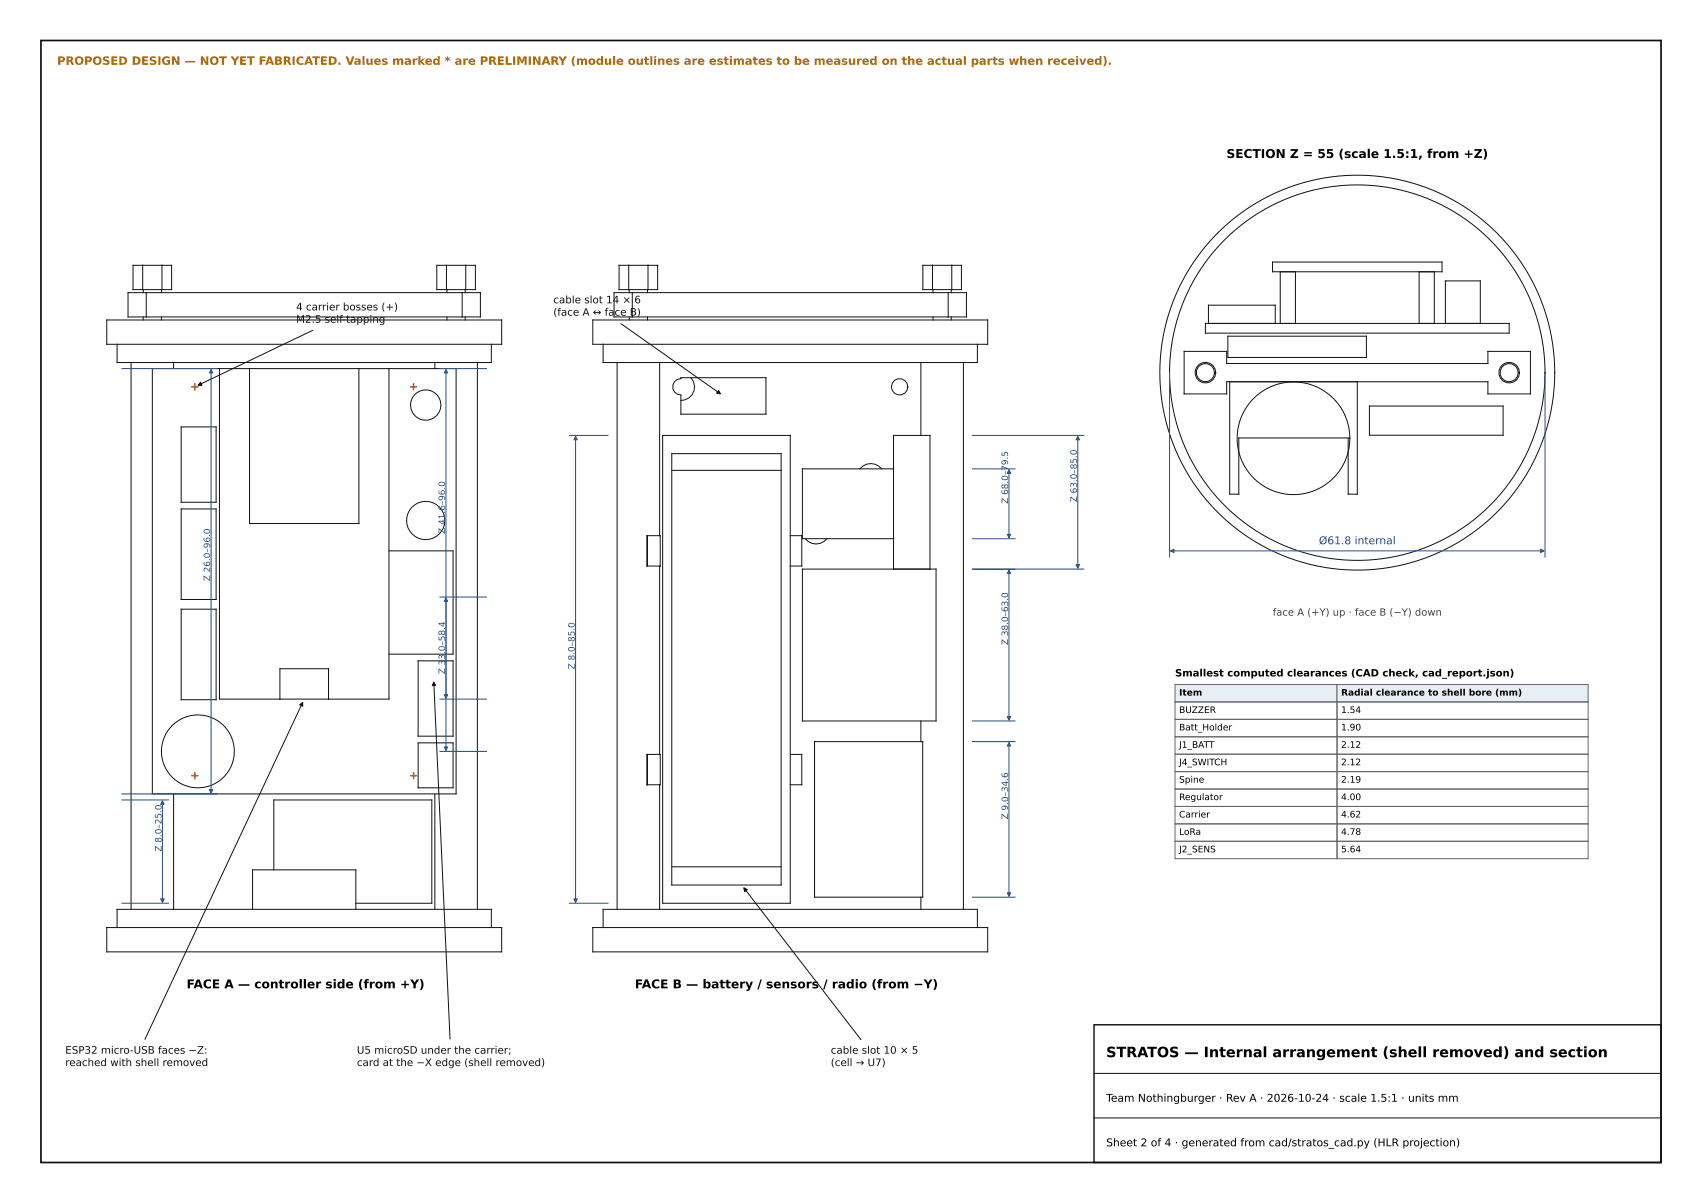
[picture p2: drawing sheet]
<svg xmlns="http://www.w3.org/2000/svg" width="420mm" height="297mm" viewBox="0 0 420 297" stroke-linecap="round" stroke-linejoin="round" font-family="sans-serif">
<defs><g id="words">
<text font-size="3.5" x="273" y="260.9">STRATOS — Internal arrangement (shell removed) and section</text>
<g font-size="3">
<text x="302.7" y="39">SECTION Z = 55 (scale 1.5:1, from +Z)</text>
<text x="46.1" y="243.9">FACE A — controller side (from +Y)</text>
<text x="156.7" y="243.9">FACE B — battery / sensors / radio (from −Y)</text>
</g>
<text font-size="2.8" fill="#b26a00" x="14.1" y="16">PROPOSED DESIGN — NOT YET FABRICATED. Values marked * are PRELIMINARY (module outlines are estimates to be measured on the actual parts when received).</text>
<text font-size="2.6" fill="#1f4e8c" x="325.5" y="134.3">Ø61.8 internal</text>
<g font-size="2.6">
<text x="273" y="271.9">Team Nothingburger · Rev A · 2026-10-24 · scale 1.5:1 · units mm</text>
<text x="273" y="282.9">Sheet 2 of 4 · generated from cad/stratos_cad.py (HLR projection)</text>
</g>
<g font-size="2.5" fill="#111">
<text x="73.1" y="76.6">4 carrier bosses (+)</text>
<text x="136.6" y="74.9">cable slot 14 × 6</text>
<text x="136.6" y="77.9">(face A ↔ face B)</text>
<text x="73.1" y="79.7">M2.5 self-tapping</text>
<text x="16.1" y="260.1">ESP32 micro-USB faces −Z:</text>
<text x="16.1" y="263.1">reached with shell removed</text>
<text x="88.1" y="260.1">U5 microSD under the carrier;</text>
<text x="88.1" y="263.1">card at the −X edge (shell removed)</text>
<text x="205.1" y="260.1">cable slot 10 × 5</text>
<text x="205.1" y="263.1">(cell → U7)</text>
</g>
<text font-size="2.5" fill="#444" x="314.1" y="152">face A (+Y) up · face B (−Y) down</text>
<text font-size="2.5" x="290" y="167">Smallest computed clearances (CAD check, cad_report.json)</text>
<g font-size="2.2" fill="#1f4e8c">
<text x="248.8" y="124.3" transform="rotate(-90 248.8 124.3)">Z 68.0–79.5</text>
<text x="265.8" y="124" transform="rotate(-90 265.8 124)">Z 63.0–85.0</text>
<text x="109.9" y="131.8" transform="rotate(-90 109.9 131.8)">Z 41.6–96.0</text>
<text x="51.9" y="143.5" transform="rotate(-90 51.9 143.5)">Z 26.0–96.0</text>
<text x="248.8" y="159.2" transform="rotate(-90 248.8 159.2)">Z 38.0–63.0</text>
<text x="109.9" y="166.4" transform="rotate(-90 109.9 166.4)">Z 33.0–58.4</text>
<text x="141.8" y="165.2" transform="rotate(-90 141.8 165.2)">Z 8.0–85.0</text>
<text x="248.8" y="202.2" transform="rotate(-90 248.8 202.2)">Z 9.0–34.6</text>
<text x="39.9" y="210.2" transform="rotate(-90 39.9 210.2)">Z 8.0–25.0</text>
</g>
<g font-size="2.2">
<text x="291" y="171.7">Item</text>
<text x="331" y="171.7">Radial clearance to shell bore (mm)</text>
<text x="291" y="176">BUZZER</text>
<text x="331" y="176">1.54</text>
<text x="291" y="180.3">Batt_Holder</text>
<text x="291" y="184.6">J1_BATT</text>
<text x="331" y="180.3">1.90</text>
<text x="331" y="184.6">2.12</text>
<text x="291" y="188.9">J4_SWITCH</text>
<text x="331" y="188.9">2.12</text>
<text x="291" y="193.2">Spine</text>
<text x="291" y="197.5">Regulator</text>
<text x="331" y="193.2">2.19</text>
<text x="331" y="197.5">4.00</text>
<text x="291" y="201.8">Carrier</text>
<text x="331" y="201.8">4.62</text>
<text x="291" y="206.1">LoRa</text>
<text x="331" y="206.1">4.78</text>
<text x="291" y="210.4">J2_SENS</text>
<text x="331" y="210.4">5.64</text>
</g>
</g></defs>
<path d="M10.1 10h399.9v276.9h-399.9z" fill="none" stroke="#111" stroke-width=".42"/>
<path d="M270 252.9h140v34h-140z" fill="none" stroke="#111" stroke-width=".35"/>
<g fill="#e8eef5" stroke="#666" stroke-width=".25">
<path d="M290 169h40v4.3h-40z"/>
<path d="M330 169h62v4.3h-62z"/>
</g>
<g fill="none" stroke="#666" stroke-width=".25">
<path d="M290 173.3h40v4.3h-40zM290 177.6h40v4.3h-40zM330 173.3h62v4.3h-62zM330 177.6h62v4.3h-62zM290 181.9h40v4.3h-40zM290 186.2h40v4.3h-40zM290 190.5h40v4.3h-40zM290 194.8h40v4.3h-40zM290 199.1h40v4.2h-40zM330 181.9h62v4.3h-62zM330 186.2h62v4.3h-62zM330 190.5h62v4.3h-62z"/>
<path d="M330 194.8h62v4.3h-62zM330 199.1h62v4.2h-62zM290 203.3h40v4.3h-40zM290 207.6h40v4.3h-40zM330 203.3h62v4.3h-62zM330 207.6h62v4.3h-62z"/>
</g>
<g fill="none" stroke="#111" stroke-width=".25">
<path d="M26.4 79h97.4v6h-97.4zM32.8 65.5h9.6v6h-9.6zM35.2 65.5v6M35.4 71.5v.7M35.4 78.2v.8M36.1 72.2h-4.5v6h4.5M36.1 72.2h78M36.1 78.2h78M36.1 72.2v6M39.9 71.5v.7M39.9 78.2v.8M40 65.5v6"/>
<path d="M107.8 65.5h9.5v6h-9.5zM110.2 65.5v6M110.3 71.5v.7M110.3 78.2v.8M114.1 72.2h4.5v6h-4.5M114.1 72.2v6M114.8 71.5v.7M114.8 78.2v.8M115 65.5v6M146.3 79h97.5v6h-97.5zM152.8 65.5h9.5v6h-9.5zM153.3 79.9l24.5 17.3"/>
<path d="M155.2 65.5v6M155.3 71.5v.7M155.3 78.2v.8M156.1 72.2h-4.5v6h4.5M156.1 72.2h78M156.1 78.2h78M156.1 72.2v6M159.8 71.5v.7M159.8 78.2v.8M160 65.5v6M227.8 65.5h9.5v6h-9.5zM230.2 65.5v6"/>
<path d="M230.3 71.5v.7M230.3 78.2v.8M234.1 72.2h4.5v6h-4.5M234.1 72.2v6M234.8 71.5v.7M234.8 78.2v.8M234.9 65.5v6M297.5 79.8h75v2.4h-75zM298.3 79.8v-4.5h16.5v4.5M314.1 64.7h41.8v2.4h-41.8zM316 67.1v12.7M319.8 67.1v12.7"/>
<path d="M350.3 67.1v12.7M354 67.1v12.7M356.8 79.8v-10.5h8.6v10.5M28.9 85v4.5h92.4v-4.5M32.4 89.5v134.9M37.6 91h75v105h-75zM42.8 89.5v1.5M54.2 91v81.6h41.8v-81.6M61.6 91v38.2h27v-38.2M77.2 81.5l-28.3 13.6M107.3 89.5v1.5M117.8 89.5v134.9"/>
<path d="M148.9 85v4.5h92.4v-4.5M152.3 89.5v134.9M162.8 89.5v42.7M166.5 94.2l.7-.5 .9-.2v-.3h21v9h-21v-4.7a2.02 2.02 0 0 1-1.9-1.1 2.02 2.02 0 0 1 .3-2.2zM170.6 93.2a3.4 3.4 0 0 1 .5 3.7 3.4 3.4 0 0 1-3 2M227.3 89.5v18M237.8 89.5v134.9M292.3 86.7h10.5v3h64.5v-3h10.5v10.5h-10.5v-3h-64.5v3h-10.5zM303.1 83h34.2v5.2h-34.2zM303.5 94.2v27.8h2.3v-13.9h27v13.9h2.2v-27.8M44.7 105.4h8.6v18.6h-8.6zM163.6 107.5h31.5v115.4h-31.5z"/>
<path d="M165.8 116.1h27M165.8 112h27v106.4h-27zM212.3 115.7a3.4 3.4 0 0 1 5.3 0M220.6 107.5h9v33h-9zM220.6 115.7h-22.5v17.3h22.5M338 100.2h33v7.2h-33zM44.7 125.6h8.6v22.4h-8.6zM96 136h15.8v25.5h-15.8M159.7 132.2h3.3v7.5h-3.3zM159.8 132.2v7.5M162.8 139.7v46.5M195.1 132.2h2.8v7.5h-2.8"/>
<path d="M198.8 133a3.4 3.4 0 0 0 5.3 0M44.7 150.4h8.6v22.3h-8.6zM198.1 140.5h33v37.5h-33zM69.1 172.6v-7.5h12v7.5M74.7 173.4l-38.9 83.1M103.2 163.1h8.6v18.6h-8.6zM107.1 168.4l4 88.1M227.3 178v5.1M42.8 196v28.4M103.2 183.4h8.6v11.1h-8.6zM107.3 196v28.4M159.7 186.2h3.3v7.5h-3.3z"/>
<path d="M159.8 186.2v7.5M162.8 193.7v30.7M195.1 186.2h2.8v7.5h-2.8M201.1 183.1h26.7v38.3h-26.7zM67.6 214.7v-17.2h39v25.4h-18.8M165.8 213.9h27M183.6 219.2l28.9 37.4M26.4 228.9h97.4v6h-97.4zM28.9 228.9v-4.5h92.4v4.5M62.3 224.4v-9.7h25.5v9.7M146.3 228.9h97.5v6h-97.5zM148.9 228.9v-4.5h92.4v4.5"/>
<path d="M227.3 221.4v3M270 275.9h140M270 264.9h140"/>
<circle cx="105.1" cy="100" r="3.7"/>
<circle cx="222.1" cy="95.5" r="2.02"/>
<circle cx="297.5" cy="92" r="2.55"/>
<circle cx="297.5" cy="92" r="2.25"/>
<circle cx="335" cy="92" r="48.7"/>
<circle cx="335" cy="92" r="46.3"/>
<circle cx="372.5" cy="92" r="2.55"/>
<circle cx="372.5" cy="92" r="2.25"/>
<circle cx="319.3" cy="108.2" r="13.9"/>
<circle cx="105.1" cy="128.5" r="4.7"/>
<circle cx="48.8" cy="185.5" r="9"/>
</g>
<g fill="none" stroke="#1f4e8c" stroke-width=".25">
<path d="M30.1 91h23.5M52.1 91.2v104.5M108.6 91h11.5M110.1 91.2v81.1M288.7 92v45.5M381.4 92v45.5M140.6 107.5h9.5M142.1 107.7v115M240.1 107.5h27.4M240.1 115.7h10.4M249 116v16.7M266 107.7v32.5"/>
<path d="M240.1 133h10.4M288.9 136h92.2M108.6 147.4h11.5M110.1 147.6v37.6M240.1 140.5h27.4M249 140.7v37M108.6 172.6h11.5M240.1 178h10.4M30.1 197.5h11.5M30.1 196h23.5M40.1 197.7v25M108.6 185.5h11.5"/>
<path d="M240.1 183.1h10.4M249 183.3v37.9M30.1 222.9h11.5M140.6 222.9h9.5M240.1 221.4h10.4"/>
</g>
<g fill="#b3261e" stroke="#b3261e" stroke-width=".35">
<path d="M101.2 191.5h1.8zM102.1 190.6v1.7z"/>
<path d="M47.2 191.5h1.8zM48.1 190.6v1.7z"/>
<path d="M101.2 95.5h1.8zM102.1 94.6v1.8z"/>
<path d="M47.2 95.5h1.8zM48.1 94.6v1.8z"/>
</g>
<g fill="#1f4e8c" stroke="#1f4e8c" stroke-width=".25">
<path d="M110.1 91.2l.4 .9h-.8z"/>
<path d="M109.7 171.5h.8l-.4 .8z"/>
<path d="M110.1 147.6l.4 .8h-.8z"/>
<path d="M109.7 184.4h.8l-.4 .8z"/>
<path d="M40.1 197.7l.4 .8h-.8z"/>
<path d="M39.7 221.9h.8l-.4 .8z"/>
<path d="M52.1 91.2l.4 .9h-.8z"/>
<path d="M51.7 194.9h.8l-.4 .8z"/>
<path d="M142.1 107.7l.4 .9h-.8z"/>
<path d="M141.7 221.9h.8l-.4 .8z"/>
<path d="M249 183.3l.5 .8h-.9z"/>
<path d="M248.6 220.4h.9l-.5 .8z"/>
<path d="M249 140.7l.5 .8h-.9z"/>
<path d="M248.6 176.9h.9l-.5 .8z"/>
<path d="M249 116l.5 .8h-.9z"/>
<path d="M248.6 131.9h.9l-.5 .8z"/>
<path d="M266 107.7l.5 .9h-.9z"/>
<path d="M265.6 139.4h.9l-.5 .8z"/>
<path d="M380.3 135.5l.8 .5-.8 .4z"/>
<path d="M288.9 136l.9-.5v.9z"/>
</g>
<g fill="#111" stroke="#111" stroke-width=".25">
<path d="M49.5 94.3l.4 .8h-1z"/>
<path d="M177.4 96.4l.4 .8-.9-.1z"/>
<path d="M183.6 219.2l.9 .4-.7 .5z"/>
<path d="M74 174l.7-.6v.9z"/>
<path d="M107.1 168.4l.4 .8h-.8z"/>
</g>
<use href="#words"/>
</svg>
